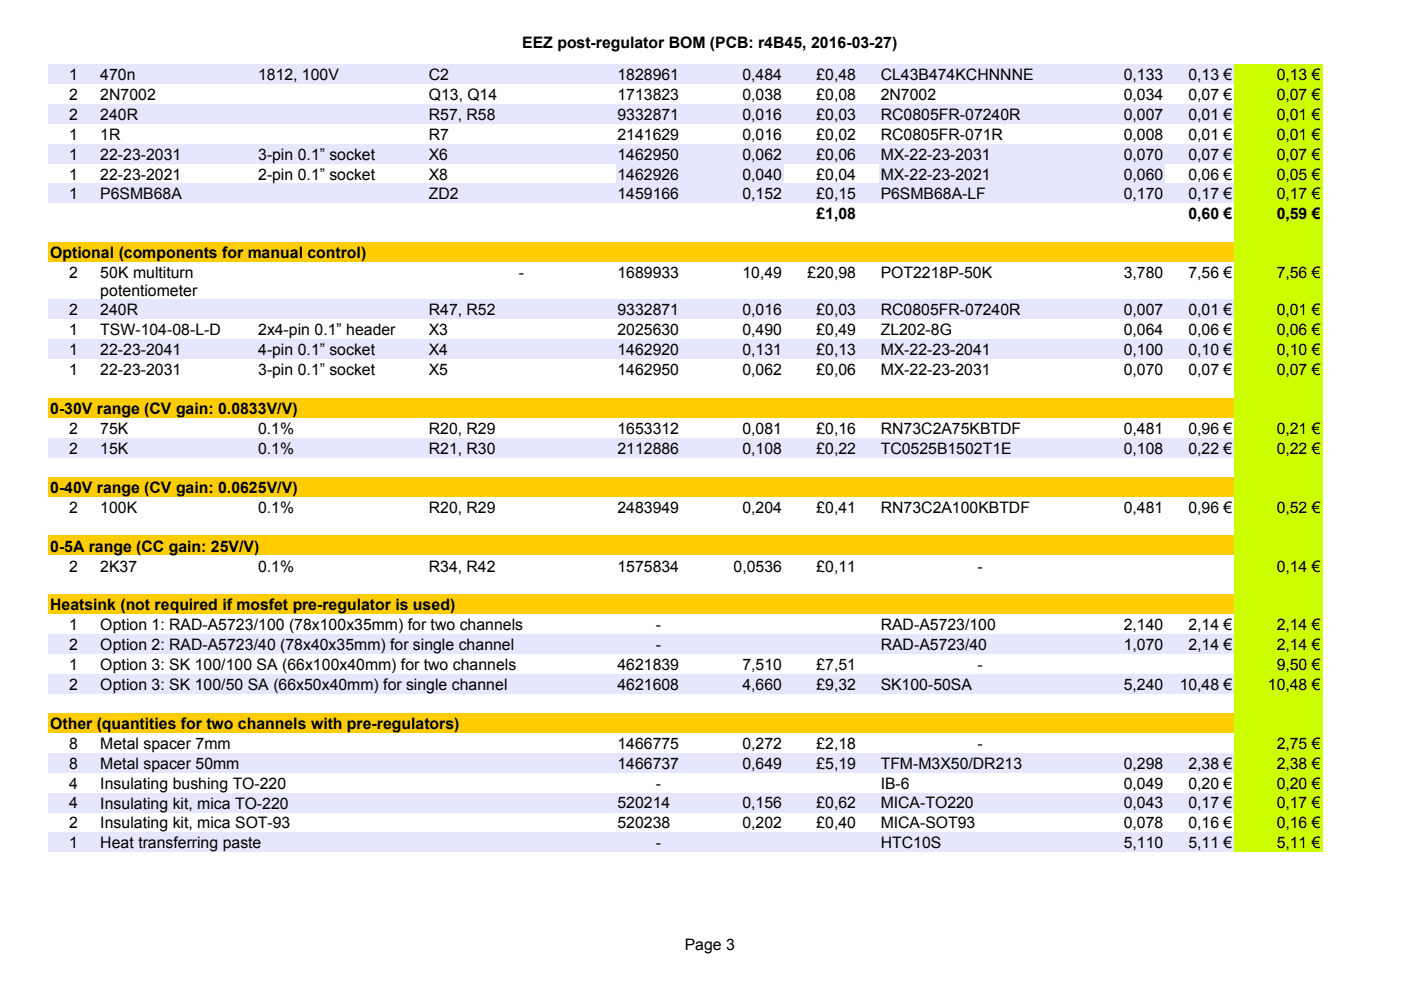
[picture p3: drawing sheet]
<svg xmlns="http://www.w3.org/2000/svg" width="297mm" height="210mm" viewBox="0 0 297 210" stroke-linecap="round" stroke-linejoin="round" font-family="sans-serif">
<defs><g id="words">
<g font-size="3.4">
<text x="110.7" y="10.1">EEZ post-regulator BOM (PCB: r4B45, 2016-03-27)</text>
<text x="14.7" y="17">1</text>
<text x="21.3" y="17">470n</text>
<text x="54.7" y="17">1812, 100V</text>
<text x="90.9" y="17">C2</text>
<text x="130.9" y="17">1828961</text>
<text x="157.4" y="17">0,484</text>
<text x="173.1" y="17">£0,48</text>
<text x="186.7" y="17">CL43B474KCHNNNE</text>
<text x="238.3" y="17">0,133</text>
<text x="252" y="17">0,13 €</text>
<text x="270.7" y="17">0,13 €</text>
<text x="14.7" y="21.2">2</text>
<text x="21.3" y="21.2">2N7002</text>
<text x="90.9" y="21.2">Q13, Q14</text>
<text x="130.9" y="21.2">1713823</text>
<text x="157.4" y="21.2">0,038</text>
<text x="173.1" y="21.2">£0,08</text>
<text x="186.7" y="21.2">2N7002</text>
<text x="238.3" y="21.2">0,034</text>
<text x="252" y="21.2">0,07 €</text>
<text x="270.7" y="21.2">0,07 €</text>
<text x="14.7" y="25.4">2</text>
<text x="14.7" y="29.6">1</text>
<text x="21.3" y="25.4">240R</text>
<text x="21.3" y="29.6">1R</text>
<text x="90.9" y="25.4">R57, R58</text>
<text x="90.9" y="29.6">R7</text>
<text x="130.9" y="25.4">9332871</text>
<text x="130.9" y="29.6">2141629</text>
<text x="157.4" y="25.4">0,016</text>
<text x="157.4" y="29.6">0,016</text>
<text x="173.1" y="25.4">£0,03</text>
<text x="173.1" y="29.6">£0,02</text>
<text x="186.7" y="25.4">RC0805FR-07240R</text>
<text x="186.7" y="29.6">RC0805FR-071R</text>
<text x="238.3" y="25.4">0,007</text>
<text x="238.3" y="29.6">0,008</text>
<text x="252" y="25.4">0,01 €</text>
<text x="252" y="29.6">0,01 €</text>
<text x="270.7" y="25.4">0,01 €</text>
<text x="270.7" y="29.6">0,01 €</text>
<text x="14.7" y="33.9">1</text>
<text x="21.3" y="33.9">22-23-2031</text>
<text x="54.7" y="33.9">3-pin 0.1” socket</text>
<text x="90.9" y="33.9">X6</text>
<text x="130.9" y="33.9">1462950</text>
<text x="157.4" y="33.9">0,062</text>
<text x="173.1" y="33.9">£0,06</text>
<text x="186.7" y="33.9">MX-22-23-2031</text>
<text x="238.3" y="33.9">0,070</text>
<text x="252" y="33.9">0,07 €</text>
<text x="270.7" y="33.9">0,07 €</text>
<text x="14.7" y="38.1">1</text>
<text x="21.3" y="38.1">22-23-2021</text>
<text x="54.7" y="38.1">2-pin 0.1” socket</text>
<text x="90.9" y="38.1">X8</text>
<text x="130.9" y="38.1">1462926</text>
<text x="157.4" y="38.1">0,040</text>
<text x="173.1" y="38.1">£0,04</text>
<text x="186.7" y="38.1">MX-22-23-2021</text>
<text x="238.3" y="38.1">0,060</text>
<text x="252" y="38.1">0,06 €</text>
<text x="270.7" y="38.1">0,05 €</text>
<text x="14.7" y="42.2">1</text>
<text x="21.3" y="42.2">P6SMB68A</text>
<text x="90.9" y="42.2">ZD2</text>
<text x="130.9" y="42.2">1459166</text>
<text x="157.4" y="42.2">0,152</text>
<text x="173.1" y="42.2">£0,15</text>
<text x="173.1" y="46.4">£1,08</text>
<text x="186.7" y="42.2">P6SMB68A-LF</text>
<text x="238.3" y="42.2">0,170</text>
<text x="252" y="42.2">0,17 €</text>
<text x="252" y="46.4">0,60 €</text>
<text x="270.7" y="42.2">0,17 €</text>
<text x="270.7" y="46.4">0,59 €</text>
<text x="10.6" y="54.7">Optional (components for manual control)</text>
<text x="14.7" y="58.9">2</text>
<text x="21.3" y="58.9">50K multiturn</text>
<text x="110" y="58.9">-</text>
<text x="130.9" y="58.9">1689933</text>
<text x="157.4" y="58.9">10,49</text>
<text x="171.2" y="58.9">£20,98</text>
<text x="186.7" y="58.9">POT2218P-50K</text>
<text x="238.3" y="58.9">3,780</text>
<text x="252" y="58.9">7,56 €</text>
<text x="270.7" y="58.9">7,56 €</text>
<text x="21.3" y="62.7">potentiometer</text>
<text x="14.7" y="66.9">2</text>
<text x="14.7" y="71.1">1</text>
<text x="21.3" y="66.9">240R</text>
<text x="21.3" y="71.1">TSW-104-08-L-D</text>
<text x="54.7" y="71.1">2x4-pin 0.1” header</text>
<text x="90.9" y="66.9">R47, R52</text>
<text x="90.9" y="71.1">X3</text>
<text x="130.9" y="66.9">9332871</text>
<text x="130.9" y="71.1">2025630</text>
<text x="157.4" y="66.9">0,016</text>
<text x="157.4" y="71.1">0,490</text>
<text x="173.1" y="66.9">£0,03</text>
<text x="173.1" y="71.1">£0,49</text>
<text x="186.7" y="66.9">RC0805FR-07240R</text>
<text x="186.7" y="71.1">ZL202-8G</text>
<text x="238.3" y="66.9">0,007</text>
<text x="238.3" y="71.1">0,064</text>
<text x="252" y="66.9">0,01 €</text>
<text x="252" y="71.1">0,06 €</text>
<text x="270.7" y="66.9">0,01 €</text>
<text x="270.7" y="71.1">0,06 €</text>
<text x="14.7" y="75.3">1</text>
<text x="21.3" y="75.3">22-23-2041</text>
<text x="54.7" y="75.3">4-pin 0.1” socket</text>
<text x="90.9" y="75.3">X4</text>
<text x="130.9" y="75.3">1462920</text>
<text x="157.4" y="75.3">0,131</text>
<text x="173.1" y="75.3">£0,13</text>
<text x="186.7" y="75.3">MX-22-23-2041</text>
<text x="238.3" y="75.3">0,100</text>
<text x="252" y="75.3">0,10 €</text>
<text x="270.7" y="75.3">0,10 €</text>
<text x="14.7" y="79.5">1</text>
<text x="21.3" y="79.5">22-23-2031</text>
<text x="54.7" y="79.6">3-pin 0.1” socket</text>
<text x="90.9" y="79.5">X5</text>
<text x="130.9" y="79.5">1462950</text>
<text x="157.4" y="79.5">0,062</text>
<text x="173.1" y="79.5">£0,06</text>
<text x="186.7" y="79.5">MX-22-23-2031</text>
<text x="238.3" y="79.5">0,070</text>
<text x="252" y="79.5">0,07 €</text>
<text x="270.7" y="79.5">0,07 €</text>
<text x="10.6" y="87.8">0-30V range (CV gain: 0.0833V/V)</text>
<text x="14.7" y="92">2</text>
<text x="21.3" y="92">75K</text>
<text x="54.7" y="92">0.1%</text>
<text x="90.9" y="92">R20, R29</text>
<text x="130.9" y="92">1653312</text>
<text x="157.4" y="92">0,081</text>
<text x="173.1" y="92">£0,16</text>
<text x="186.7" y="92">RN73C2A75KBTDF</text>
<text x="238.3" y="92">0,481</text>
<text x="252" y="92">0,96 €</text>
<text x="270.7" y="92">0,21 €</text>
<text x="14.7" y="96.2">2</text>
<text x="21.3" y="96.2">15K</text>
<text x="54.7" y="96.2">0.1%</text>
<text x="90.9" y="96.2">R21, R30</text>
<text x="130.9" y="96.2">2112886</text>
<text x="157.4" y="96.2">0,108</text>
<text x="173.1" y="96.2">£0,22</text>
<text x="186.7" y="96.2">TC0525B1502T1E</text>
<text x="238.3" y="96.2">0,108</text>
<text x="252" y="96.2">0,22 €</text>
<text x="270.7" y="96.2">0,22 €</text>
<text x="10.6" y="104.5">0-40V range (CV gain: 0.0625V/V)</text>
<text x="14.7" y="108.7">2</text>
<text x="21.3" y="108.7">100K</text>
<text x="54.7" y="108.7">0.1%</text>
<text x="90.9" y="108.7">R20, R29</text>
<text x="130.9" y="108.7">2483949</text>
<text x="157.4" y="108.7">0,204</text>
<text x="173.1" y="108.7">£0,41</text>
<text x="186.7" y="108.7">RN73C2A100KBTDF</text>
<text x="238.3" y="108.7">0,481</text>
<text x="252" y="108.7">0,96 €</text>
<text x="270.7" y="108.7">0,52 €</text>
<text x="10.6" y="117">0-5A range (CC gain: 25V/V)</text>
<text x="14.7" y="121.2">2</text>
<text x="21.3" y="121.2">2K37</text>
<text x="54.7" y="121.2">0.1%</text>
<text x="90.9" y="121.2">R34, R42</text>
<text x="130.9" y="121.2">1575834</text>
<text x="155.5" y="121.2">0,0536</text>
<text x="173.1" y="121.2">£0,11</text>
<text x="207.2" y="121.2">-</text>
<text x="270.7" y="121.2">0,14 €</text>
<text x="10.6" y="129.4">Heatsink (not required if mosfet pre-regulator is used)</text>
<text x="14.7" y="133.6">1</text>
<text x="14.7" y="137.9">2</text>
<text x="21.3" y="133.7">Option 1: RAD-A5723/100 (78x100x35mm) for two channels</text>
<text x="21.3" y="137.9">Option 2: RAD-A5723/40 (78x40x35mm) for single channel</text>
<text x="139.1" y="133.6">-</text>
<text x="139.1" y="137.9">-</text>
<text x="186.7" y="133.6">RAD-A5723/100</text>
<text x="186.7" y="137.9">RAD-A5723/40</text>
<text x="238.3" y="133.6">2,140</text>
<text x="238.3" y="137.9">1,070</text>
<text x="252" y="133.6">2,14 €</text>
<text x="252" y="137.9">2,14 €</text>
<text x="270.7" y="133.6">2,14 €</text>
<text x="270.7" y="137.9">2,14 €</text>
<text x="14.7" y="142.1">1</text>
<text x="21.3" y="142.1">Option 3: SK 100/100 SA (66x100x40mm) for two channels</text>
<text x="130.9" y="142.1">4621839</text>
<text x="157.4" y="142.1">7,510</text>
<text x="173.1" y="142.1">£7,51</text>
<text x="207.2" y="142.1">-</text>
<text x="270.7" y="142.1">9,50 €</text>
<text x="14.7" y="146.3">2</text>
<text x="21.3" y="146.3">Option 3: SK 100/50 SA (66x50x40mm) for single channel</text>
<text x="130.9" y="146.3">4621608</text>
<text x="157.4" y="146.3">4,660</text>
<text x="173.1" y="146.3">£9,32</text>
<text x="186.7" y="146.3">SK100-50SA</text>
<text x="238.3" y="146.3">5,240</text>
<text x="250.1" y="146.3">10,48 €</text>
<text x="268.8" y="146.3">10,48 €</text>
<text x="10.6" y="154.6">Other (quantities for two channels with pre-regulators)</text>
<text x="14.7" y="158.8">8</text>
<text x="21.3" y="158.8">Metal spacer 7mm</text>
<text x="130.9" y="158.8">1466775</text>
<text x="157.4" y="158.8">0,272</text>
<text x="173.1" y="158.8">£2,18</text>
<text x="207.2" y="158.8">-</text>
<text x="270.7" y="158.8">2,75 €</text>
<text x="14.7" y="163">8</text>
<text x="14.7" y="167.2">4</text>
<text x="21.3" y="163">Metal spacer 50mm</text>
<text x="21.3" y="167.2">Insulating bushing TO-220</text>
<text x="130.9" y="163">1466737</text>
<text x="139.1" y="167.2">-</text>
<text x="157.4" y="163">0,649</text>
<text x="173.1" y="163">£5,19</text>
<text x="186.7" y="163">TFM-M3X50/DR213</text>
<text x="186.7" y="167.2">IB-6</text>
<text x="238.3" y="163">0,298</text>
<text x="238.3" y="167.2">0,049</text>
<text x="252" y="163">2,38 €</text>
<text x="252" y="167.2">0,20 €</text>
<text x="270.7" y="163">2,38 €</text>
<text x="270.7" y="167.2">0,20 €</text>
<text x="14.7" y="171.4">4</text>
<text x="21.3" y="171.4">Insulating kit, mica TO-220</text>
<text x="130.9" y="171.4">520214</text>
<text x="157.4" y="171.4">0,156</text>
<text x="173.1" y="171.4">£0,62</text>
<text x="186.7" y="171.4">MICA-TO220</text>
<text x="238.3" y="171.4">0,043</text>
<text x="252" y="171.4">0,17 €</text>
<text x="270.7" y="171.4">0,17 €</text>
<text x="14.7" y="175.6">2</text>
<text x="14.7" y="179.8">1</text>
<text x="21.3" y="175.6">Insulating kit, mica SOT-93</text>
<text x="21.3" y="179.9">Heat transferring paste</text>
<text x="130.9" y="175.6">520238</text>
<text x="139.1" y="179.8">-</text>
<text x="157.4" y="175.6">0,202</text>
<text x="173.1" y="175.6">£0,40</text>
<text x="186.7" y="175.6">MICA-SOT93</text>
<text x="186.7" y="179.8">HTC10S</text>
<text x="238.3" y="175.6">0,078</text>
<text x="238.3" y="179.8">5,110</text>
<text x="252" y="175.6">0,16 €</text>
<text x="252" y="179.8">5,11 €</text>
<text x="270.7" y="175.6">0,16 €</text>
<text x="270.7" y="179.8">5,11 €</text>
<text x="145.2" y="201.3">Page 3</text>
</g>
</g></defs>
<path d="M10.3 13.6h251.3v4.2h-251.3z" fill-rule="evenodd" fill="#e6e6ff"/>
<g fill="#cf0">
<path d="M261.7 13.6h18.6v4.2h-18.6z" fill-rule="evenodd"/>
<path d="M261.7 17.9h18.6v4.1h-18.6z" fill-rule="evenodd"/>
</g>
<path d="M10.3 22h251.3v4.2h-251.3z" fill-rule="evenodd" fill="#e6e6ff"/>
<g fill="#cf0">
<path d="M261.7 22h18.6v4.2h-18.6z" fill-rule="evenodd"/>
<path d="M261.7 26.3h18.6v4.2h-18.6z" fill-rule="evenodd"/>
</g>
<path d="M10.3 30.5h251.3v4.2h-251.3z" fill-rule="evenodd" fill="#e6e6ff"/>
<path d="M261.7 30.5h18.6v4.2h-18.6z" fill-rule="evenodd" fill="#cf0"/>
<g fill="#e6e6ff">
<path d="M130.6 34.7h35.5v4.1h-35.5z" fill-rule="evenodd"/>
<path d="M186.4 34.7h60.6v4.1h-60.6z" fill-rule="evenodd"/>
</g>
<path d="M261.7 34.7h18.6v4.1h-18.6z" fill-rule="evenodd" fill="#cf0"/>
<path d="M10.3 38.8h251.3v4.2h-251.3z" fill-rule="evenodd" fill="#e6e6ff"/>
<g fill="#cf0">
<path d="M261.7 38.8h18.6v4.2h-18.6z" fill-rule="evenodd"/>
<path d="M261.7 43.1h18.6v8.2h-18.6z" fill-rule="evenodd"/>
</g>
<path d="M10.3 51.3h251.3v4.2h-251.3z" fill-rule="evenodd" fill="#fc0"/>
<g fill="#cf0">
<path d="M261.7 51.3h18.6v4.2h-18.6z" fill-rule="evenodd"/>
<path d="M261.7 55.5h18.6v8h-18.6z" fill-rule="evenodd"/>
</g>
<path d="M10.3 63.5h251.3v4.2h-251.3z" fill-rule="evenodd" fill="#e6e6ff"/>
<g fill="#cf0">
<path d="M261.7 63.5h18.6v4.2h-18.6z" fill-rule="evenodd"/>
<path d="M261.7 67.7h18.6v4.2h-18.6z" fill-rule="evenodd"/>
</g>
<path d="M10.3 71.9h251.3v4.2h-251.3z" fill-rule="evenodd" fill="#e6e6ff"/>
<g fill="#cf0">
<path d="M261.7 71.9h18.6v4.2h-18.6z" fill-rule="evenodd"/>
<path d="M261.7 76.2h18.6v8.2h-18.6z" fill-rule="evenodd"/>
</g>
<path d="M10.3 84.4h251.3v4.2h-251.3z" fill-rule="evenodd" fill="#fc0"/>
<g fill="#cf0">
<path d="M261.7 84.4h18.6v4.2h-18.6z" fill-rule="evenodd"/>
<path d="M261.7 88.6h18.6v4.2h-18.6z" fill-rule="evenodd"/>
</g>
<path d="M10.3 92.9h251.3v4.1h-251.3z" fill-rule="evenodd" fill="#e6e6ff"/>
<g fill="#cf0">
<path d="M261.7 92.9h18.6v4.1h-18.6z" fill-rule="evenodd"/>
<path d="M261.7 97h18.6v4.1h-18.6z" fill-rule="evenodd"/>
</g>
<path d="M10.3 101.1h251.3v4.2h-251.3z" fill-rule="evenodd" fill="#fc0"/>
<g fill="#cf0">
<path d="M261.7 101.1h18.6v4.2h-18.6z" fill-rule="evenodd"/>
<path d="M261.7 105.3h18.6v8.3h-18.6z" fill-rule="evenodd"/>
</g>
<path d="M10.3 113.6h251.3v4.2h-251.3z" fill-rule="evenodd" fill="#fc0"/>
<g fill="#cf0">
<path d="M261.7 113.6h18.6v4.2h-18.6z" fill-rule="evenodd"/>
<path d="M261.7 117.8h18.6v8.2h-18.6z" fill-rule="evenodd"/>
</g>
<path d="M10.3 126h251.3v4.2h-251.3z" fill-rule="evenodd" fill="#fc0"/>
<g fill="#cf0">
<path d="M261.7 126h18.6v4.2h-18.6z" fill-rule="evenodd"/>
<path d="M261.7 130.3h18.6v4.2h-18.6z" fill-rule="evenodd"/>
</g>
<path d="M10.3 134.5h251.3v4.2h-251.3z" fill-rule="evenodd" fill="#e6e6ff"/>
<g fill="#cf0">
<path d="M261.7 134.5h18.6v4.2h-18.6z" fill-rule="evenodd"/>
<path d="M261.7 138.7h18.6v4.2h-18.6z" fill-rule="evenodd"/>
</g>
<path d="M10.3 142.9h251.3v4.2h-251.3z" fill-rule="evenodd" fill="#e6e6ff"/>
<g fill="#cf0">
<path d="M261.7 142.9h18.6v4.2h-18.6z" fill-rule="evenodd"/>
<path d="M261.7 147.1h18.6v4.1h-18.6z" fill-rule="evenodd"/>
</g>
<path d="M10.3 151.2h251.3v4.2h-251.3z" fill-rule="evenodd" fill="#fc0"/>
<g fill="#cf0">
<path d="M261.7 151.2h18.6v4.2h-18.6z" fill-rule="evenodd"/>
<path d="M261.7 155.4h18.6v4.2h-18.6z" fill-rule="evenodd"/>
</g>
<path d="M10.3 159.6h251.3v4.2h-251.3z" fill-rule="evenodd" fill="#e6e6ff"/>
<g fill="#cf0">
<path d="M261.7 159.6h18.6v4.2h-18.6z" fill-rule="evenodd"/>
<path d="M261.7 163.8h18.6v4.2h-18.6z" fill-rule="evenodd"/>
</g>
<path d="M10.3 168.1h251.3v4.2h-251.3z" fill-rule="evenodd" fill="#e6e6ff"/>
<g fill="#cf0">
<path d="M261.7 168.1h18.6v4.2h-18.6z" fill-rule="evenodd"/>
<path d="M261.7 172.3h18.6v4.2h-18.6z" fill-rule="evenodd"/>
</g>
<path d="M10.3 176.5h251.3v4.2h-251.3z" fill-rule="evenodd" fill="#e6e6ff"/>
<path d="M261.7 176.5h18.6v4.2h-18.6z" fill-rule="evenodd" fill="#cf0"/>
<use href="#words"/>
</svg>
